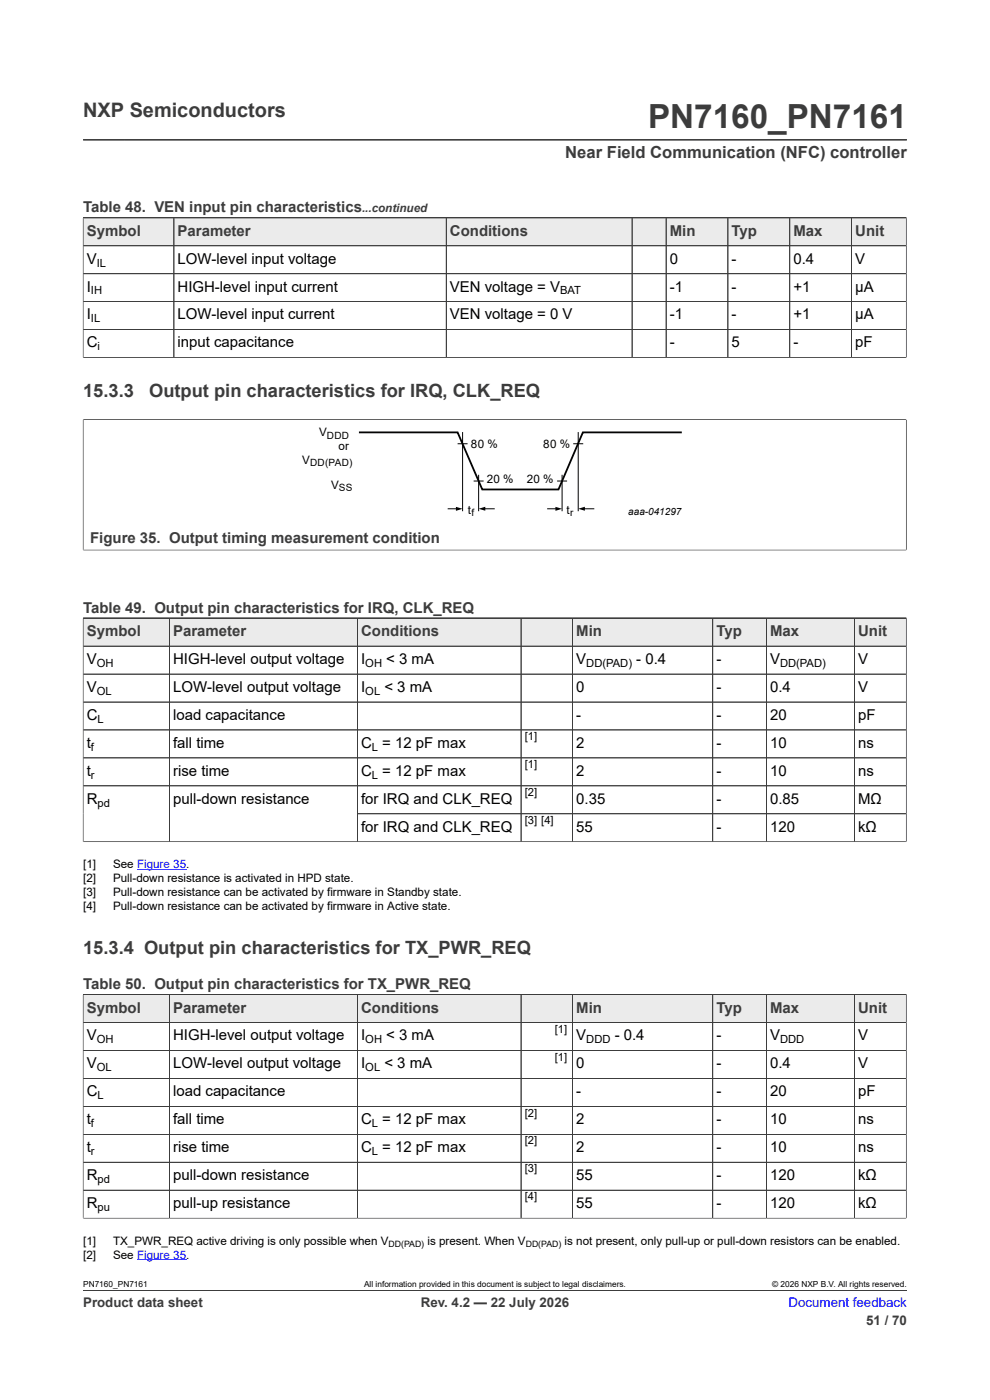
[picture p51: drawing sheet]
<svg xmlns="http://www.w3.org/2000/svg" width="210mm" height="297mm" viewBox="0 0 210 297" stroke-linecap="round" stroke-linejoin="round" font-family="sans-serif">
<defs><g id="words">
<text font-size="7.1" fill="#3c3c3c" x="137.5" y="27.2">PN7160_PN7161</text>
<text font-size="4.2" fill="#3c3c3c" x="17.6" y="24.8">NXP Semiconductors</text>
<g font-size="3.9" fill="#3c3c3c">
<text x="17.6" y="84.2">15.3.3</text>
<text x="31.6" y="84.2">Output pin characteristics for IRQ, CLK_REQ</text>
<text x="17.6" y="202.3">15.3.4 Output pin characteristics for TX_PWR_REQ</text>
</g>
<text font-size="3.5" fill="#3c3c3c" x="119.9" y="33.5">Near Field Communication (NFC) controller</text>
<g font-size="3.2" fill="#3c3c3c">
<text x="17.6" y="45.1">Table 48. VEN input pin characteristics</text>
<text x="18.4" y="50">Symbol</text>
<text x="37.7" y="50">Parameter</text>
<text x="95.4" y="50">Conditions</text>
<text x="142.1" y="50">Min</text>
<text x="155.2" y="50">Typ</text>
<text x="168.3" y="50">Max</text>
<text x="181.4" y="50">Unit</text>
<text x="19.1" y="115.2">Figure 35. Output timing measurement condition</text>
<text x="17.6" y="130">Table 49. Output pin characteristics for IRQ, CLK_REQ</text>
<text x="18.4" y="134.9">Symbol</text>
<text x="36.7" y="134.9">Parameter</text>
<text x="76.6" y="134.9">Conditions</text>
<text x="122.2" y="134.9">Min</text>
<text x="152" y="134.9">Typ</text>
<text x="163.3" y="134.9">Max</text>
<text x="182" y="134.9">Unit</text>
<text x="17.6" y="209.9">Table 50. Output pin characteristics for TX_PWR_REQ</text>
<text x="18.4" y="214.8">Symbol</text>
<text x="36.7" y="214.8">Parameter</text>
<text x="76.6" y="214.8">Conditions</text>
<text x="122.2" y="214.8">Min</text>
<text x="152" y="214.8">Typ</text>
<text x="163.3" y="214.8">Max</text>
<text x="182" y="214.8">Unit</text>
</g>
<g font-size="3.2">
<text x="18.4" y="55.9">V</text>
<text x="37.7" y="55.9">LOW-level input voltage</text>
<text x="142.1" y="55.9">0</text>
<text x="155.2" y="55.9">-</text>
<text x="168.3" y="55.9">0.4</text>
<text x="181.4" y="55.9">V</text>
<text x="18.4" y="61.9">I</text>
<text x="37.7" y="61.9">HIGH-level input current</text>
<text x="95.4" y="61.9">VEN voltage = V</text>
<text x="142.1" y="61.9">-1</text>
<text x="155.2" y="61.9">-</text>
<text x="168.3" y="61.9">+1</text>
<text x="181.4" y="61.9">μA</text>
<text x="18.4" y="67.8">I</text>
<text x="37.7" y="67.8">LOW-level input current</text>
<text x="95.4" y="67.8">VEN voltage = 0 V</text>
<text x="142.1" y="67.8">-1</text>
<text x="155.2" y="67.8">-</text>
<text x="168.3" y="67.8">+1</text>
<text x="181.4" y="67.8">μA</text>
<text x="18.4" y="73.7">C</text>
<text x="37.7" y="73.7">input capacitance</text>
<text x="142.1" y="73.7">-</text>
<text x="155.2" y="73.7">5</text>
<text x="168.3" y="73.7">-</text>
<text x="181.4" y="73.7">pF</text>
<text x="18.4" y="140.9">V</text>
<text x="36.7" y="140.9">HIGH-level output voltage</text>
<text x="76.6" y="140.9">I</text>
<text x="81.9" y="140.9">&lt; 3 mA</text>
<text x="122.2" y="140.9">V</text>
<text x="135" y="140.9">- 0.4</text>
<text x="152" y="140.9">-</text>
<text x="163.3" y="140.9">V</text>
<text x="182" y="140.9">V</text>
<text x="18.4" y="146.8">V</text>
<text x="36.7" y="146.8">LOW-level output voltage</text>
<text x="76.6" y="146.8">I</text>
<text x="81.5" y="146.8">&lt; 3 mA</text>
<text x="122.2" y="146.8">0</text>
<text x="152" y="146.8">-</text>
<text x="163.3" y="146.8">0.4</text>
<text x="182" y="146.8">V</text>
<text x="18.4" y="152.7">C</text>
<text x="36.7" y="152.7">load capacitance</text>
<text x="122.2" y="152.7">-</text>
<text x="152" y="152.7">-</text>
<text x="163.3" y="152.7">20</text>
<text x="182" y="152.7">pF</text>
<text x="18.4" y="158.6">t</text>
<text x="36.7" y="158.6">fall time</text>
<text x="76.6" y="158.6">C = 12 pF max</text>
<text x="122.2" y="158.6">2</text>
<text x="152" y="158.6">-</text>
<text x="163.3" y="158.6">10</text>
<text x="182" y="158.6">ns</text>
<text x="18.4" y="164.6">t</text>
<text x="36.7" y="164.6">rise time</text>
<text x="76.6" y="164.6">C = 12 pF max</text>
<text x="122.2" y="164.6">2</text>
<text x="152" y="164.6">-</text>
<text x="163.3" y="164.6">10</text>
<text x="182" y="164.6">ns</text>
<text x="18.4" y="170.5">R</text>
<text x="36.7" y="170.5">pull-down resistance</text>
<text x="76.6" y="170.5">for IRQ and CLK_REQ</text>
<text x="122.2" y="170.5">0.35</text>
<text x="152" y="170.5">-</text>
<text x="163.3" y="170.5">0.85</text>
<text x="182" y="170.5">MΩ</text>
<text x="76.6" y="176.4">for IRQ and CLK_REQ</text>
<text x="122.2" y="176.4">55</text>
<text x="152" y="176.4">-</text>
<text x="163.3" y="176.4">120</text>
<text x="182" y="176.4">kΩ</text>
<text x="18.4" y="220.7">V</text>
<text x="36.7" y="220.7">HIGH-level output voltage</text>
<text x="76.6" y="220.7">I</text>
<text x="81.9" y="220.7">&lt; 3 mA</text>
<text x="122.2" y="220.7">V</text>
<text x="130.4" y="220.7">- 0.4</text>
<text x="152" y="220.7">-</text>
<text x="163.3" y="220.7">V</text>
<text x="182" y="220.7">V</text>
<text x="18.4" y="226.7">V</text>
<text x="36.7" y="226.7">LOW-level output voltage</text>
<text x="76.6" y="226.7">I</text>
<text x="81.5" y="226.7">&lt; 3 mA</text>
<text x="122.2" y="226.7">0</text>
<text x="152" y="226.7">-</text>
<text x="163.3" y="226.7">0.4</text>
<text x="182" y="226.7">V</text>
<text x="18.4" y="232.6">C</text>
<text x="36.7" y="232.6">load capacitance</text>
<text x="122.2" y="232.6">-</text>
<text x="152" y="232.6">-</text>
<text x="163.3" y="232.6">20</text>
<text x="182" y="232.6">pF</text>
<text x="18.4" y="238.5">t</text>
<text x="36.7" y="238.5">fall time</text>
<text x="76.6" y="238.5">C = 12 pF max</text>
<text x="122.2" y="238.5">2</text>
<text x="152" y="238.5">-</text>
<text x="163.3" y="238.5">10</text>
<text x="182" y="238.5">ns</text>
<text x="18.4" y="244.4">t</text>
<text x="36.7" y="244.4">rise time</text>
<text x="76.6" y="244.4">C = 12 pF max</text>
<text x="122.2" y="244.4">2</text>
<text x="152" y="244.4">-</text>
<text x="163.3" y="244.4">10</text>
<text x="182" y="244.4">ns</text>
<text x="18.4" y="250.4">R</text>
<text x="36.7" y="250.4">pull-down resistance</text>
<text x="122.2" y="250.4">55</text>
<text x="152" y="250.4">-</text>
<text x="163.3" y="250.4">120</text>
<text x="182" y="250.4">kΩ</text>
<text x="18.4" y="256.3">R</text>
<text x="36.7" y="256.3">pull-up resistance</text>
<text x="122.2" y="256.3">55</text>
<text x="152" y="256.3">-</text>
<text x="163.3" y="256.3">120</text>
<text x="182" y="256.3">kΩ</text>
</g>
<g font-size="2.8" fill="#3c3c3c">
<text x="17.6" y="277.3">Product data sheet</text>
<text x="89.3" y="277.3">Rev. 4.2 — 22 July 2026</text>
<text x="183.7" y="281">51 / 70</text>
</g>
<text font-size="2.8" fill="#00f" x="167.3" y="277.3">Document feedback</text>
<text font-size="2.5" fill="#3c3c3c" x="76.8" y="45.1">...continued</text>
<g font-size="2.5">
<text x="67.7" y="92.5">V</text>
<text x="71.8" y="95.5">or</text>
<text x="99.9" y="95">80 %</text>
<text x="115.2" y="95">80 %</text>
<text x="64.1" y="98.4">V</text>
<text x="70.2" y="103.6">V</text>
<text x="103.2" y="102.4">20 %</text>
<text x="111.7" y="102.4">20 %</text>
<text x="99.2" y="109">t</text>
<text x="120.2" y="109">t</text>
<text x="17.6" y="184.2">[1]</text>
<text x="24" y="184.2">See Figure 35.</text>
<text x="17.6" y="187.2">[2]</text>
<text x="17.6" y="190.1">[3]</text>
<text x="24" y="187.2">Pull-down resistance is activated in HPD state.</text>
<text x="24" y="190.1">Pull-down resistance can be activated by firmware in Standby state.</text>
<text x="17.6" y="193.1">[4]</text>
<text x="24" y="193.1">Pull-down resistance can be activated by firmware in Active state.</text>
<text x="17.6" y="264.1">[1]</text>
<text x="17.6" y="267">[2]</text>
<text x="24" y="264.1">TX_PWR_REQ active driving is only possible when V</text>
<text x="24" y="267">See Figure 35.</text>
<text x="90.7" y="264.1">is present. When V</text>
<text x="119.8" y="264.1">is not present, only pull-up or pull-down resistors can be enabled.</text>
</g>
<g font-size="2.4">
<text x="20.5" y="56.5">IL</text>
<text x="19.3" y="62.5">IH</text>
<text x="118.8" y="62.5">BAT</text>
<text x="19.3" y="68.4">IL</text>
<text x="20.7" y="74.3">i</text>
<text x="20.5" y="141.5">OH</text>
<text x="77.5" y="141.5">OH</text>
<text x="124.4" y="141.5">DD(PAD)</text>
<text x="165.5" y="141.5">DD(PAD)</text>
<text x="20.5" y="147.4">OL</text>
<text x="77.5" y="147.4">OL</text>
<text x="20.7" y="153.3">L</text>
<text x="19.3" y="159.3">f</text>
<text x="78.9" y="159.3">L</text>
<text x="111.3" y="157">[1]</text>
<text x="19.3" y="165.2">r</text>
<text x="78.9" y="165.2">L</text>
<text x="111.3" y="162.9">[1]</text>
<text x="20.7" y="171.1">pd</text>
<text x="111.3" y="168.9">[2]</text>
<text x="111.3" y="174.8">[3] [4]</text>
<text x="20.5" y="221.3">OH</text>
<text x="77.5" y="221.3">OH</text>
<text x="117.7" y="219.1">[1]</text>
<text x="124.4" y="221.3">DDD</text>
<text x="165.5" y="221.3">DDD</text>
<text x="20.5" y="227.3">OL</text>
<text x="77.5" y="227.3">OL</text>
<text x="117.7" y="225">[1]</text>
<text x="20.7" y="233.2">L</text>
<text x="19.3" y="239.1">f</text>
<text x="78.9" y="239.1">L</text>
<text x="111.3" y="236.9">[2]</text>
<text x="19.3" y="245">r</text>
<text x="78.9" y="245">L</text>
<text x="111.3" y="242.8">[2]</text>
<text x="20.7" y="251">pd</text>
<text x="111.3" y="248.7">[3]</text>
<text x="20.7" y="256.9">pu</text>
<text x="111.3" y="254.6">[4]</text>
</g>
<g font-size="2.1">
<text x="69.3" y="93">DDD</text>
<text x="65.8" y="98.9">DD(PAD)</text>
<text x="71.9" y="104.1">SS</text>
<text x="100" y="109.5">f</text>
<text x="120.9" y="109.4">r</text>
<text x="133.3" y="109.2">aaa-041297</text>
</g>
<g font-size="1.9">
<text x="82.4" y="264.6">DD(PAD)</text>
<text x="111.5" y="264.6">DD(PAD)</text>
</g>
<g font-size="1.8">
<text x="17.6" y="273.1">PN7160_PN7161</text>
<text x="77.2" y="273.1">All information provided in this document is subject to legal disclaimers.</text>
<text x="163.8" y="273.1">© 2026 NXP B.V. All rights reserved.</text>
</g>
</g></defs>
<path d="M17.6 29.7h174.8M17.6 46.2h174.6" fill="none" stroke="#3c3c3c" stroke-width=".21"/>
<path d="M17.7 46.3h19.1v5.8h-19.1z" fill="#ebebeb"/>
<path d="M17.6 46.2h19.3v5.9h-19.3z" fill="none" stroke="#3c3c3c" stroke-width=".21"/>
<path d="M37 46.3h57.6v5.8h-57.6z" fill="#ebebeb"/>
<path d="M36.9 46.2h57.8v5.9h-57.8z" fill="none" stroke="#3c3c3c" stroke-width=".21"/>
<path d="M94.7 46.3h39.3v5.8h-39.3z" fill="#ebebeb"/>
<path d="M94.7 46.2h39.4v5.9h-39.4z" fill="none" stroke="#3c3c3c" stroke-width=".21"/>
<path d="M134.1 46.3h7.1v5.8h-7.1z" fill="#ebebeb"/>
<path d="M134.1 46.2h7.2v5.9h-7.2z" fill="none" stroke="#3c3c3c" stroke-width=".21"/>
<path d="M141.4 46.3h12.9v5.8h-12.9z" fill="#ebebeb"/>
<path d="M141.3 46.2h13.1v5.9h-13.1z" fill="none" stroke="#3c3c3c" stroke-width=".21"/>
<path d="M154.5 46.3h13v5.8h-13z" fill="#ebebeb"/>
<path d="M154.4 46.2h13.1v5.9h-13.1z" fill="none" stroke="#3c3c3c" stroke-width=".21"/>
<path d="M167.6 46.3h13v5.8h-13z" fill="#ebebeb"/>
<path d="M167.5 46.2h13.1v5.9h-13.1z" fill="none" stroke="#3c3c3c" stroke-width=".21"/>
<path d="M180.7 46.3h11.5v5.8h-11.5z" fill="#ebebeb"/>
<g fill="none" stroke="#3c3c3c" stroke-width=".21">
<path d="M17.6 52.1h174.6M17.6 58.1h174.6M17.6 46.3v29.6M17.6 46.2h174.6v29.7M36.9 46.3v29.5M94.7 46.3v29.5M134.1 46.3v29.5M141.3 46.3v29.5M154.4 46.3v29.5M167.5 46.3v29.5M180.6 46.2v29.6M17.6 75.8h174.7"/>
<path d="M17.6 64h174.6M17.6 69.9h174.6M17.6 89h174.7M17.6 89v27.8M192.2 89v27.8M17.6 116.7h174.7M17.6 131.2h174.6"/>
</g>
<path d="M76.1 91.7h21l5.2 12.1h16.2l5.1-12.1h21" fill="none" stroke="#000" stroke-width=".38"/>
<path d="M97.1 94.1h2.1M98.1 91.8v16.5M121.6 94.1h2.1M122.7 91.8v16.5M95.1 107.9h1.9M100.5 102h2.1M101.5 100.8v7.5M102.7 107.9h2.1M116.2 107.9h1.9M118.2 102h2.1M119.2 100.8v7.5M123.8 107.9h2.2" fill="none" stroke="#000" stroke-width=".21"/>
<path d="M96.7 107.5l1.4 .4-1.4 .5zM101.5 107.9l1.4-.4v.8zM117.8 107.5l1.4 .4-1.4 .5zM122.7 107.9l1.4-.4v.8z" fill="#000"/>
<path d="M17.7 131.2h18.2v5.8h-18.2z" fill="#ebebeb"/>
<path d="M17.6 131.2h18.3v5.9h-18.3z" fill="none" stroke="#3c3c3c" stroke-width=".21"/>
<path d="M36 131.2h39.8v5.8h-39.8z" fill="#ebebeb"/>
<path d="M35.9 131.2h39.9v5.9h-39.9z" fill="none" stroke="#3c3c3c" stroke-width=".21"/>
<path d="M75.9 131.2h34.6v5.8h-34.6z" fill="#ebebeb"/>
<path d="M75.8 131.2h34.7v5.9h-34.7z" fill="none" stroke="#3c3c3c" stroke-width=".21"/>
<path d="M110.6 131.2h10.8v5.8h-10.8z" fill="#ebebeb"/>
<path d="M110.5 131.2h11v5.9h-11z" fill="none" stroke="#3c3c3c" stroke-width=".21"/>
<path d="M121.5 131.2h29.6v5.8h-29.6z" fill="#ebebeb"/>
<path d="M121.5 131.2h29.7v5.9h-29.7z" fill="none" stroke="#3c3c3c" stroke-width=".21"/>
<path d="M151.3 131.2h11.2v5.8h-11.2z" fill="#ebebeb"/>
<path d="M151.2 131.2h11.4v5.9h-11.4z" fill="none" stroke="#3c3c3c" stroke-width=".21"/>
<path d="M162.6 131.2h18.6v5.8h-18.6z" fill="#ebebeb"/>
<path d="M162.6 131.2h18.7v5.9h-18.7z" fill="none" stroke="#3c3c3c" stroke-width=".21"/>
<path d="M181.3 131.2h10.9v5.8h-10.9z" fill="#ebebeb"/>
<g fill="none" stroke="#3c3c3c" stroke-width=".21">
<path d="M17.6 131.2h174.6v47.4M17.6 137.1h174.6M17.6 131.2v47.4M35.9 131.2v47.4M75.8 131.2v47.4M110.5 131.2v47.4M121.5 131.2v47.4M151.2 131.2v47.4M162.6 131.2v47.4M181.3 131.2v47.4M17.6 143h174.6M17.6 148.9h174.6"/>
<path d="M17.6 154.9h174.6M17.6 178.6h174.7M17.6 160.8h174.6M17.6 166.7h174.6M75.8 172.6h116.4M17.6 211h174.6"/>
</g>
<path d="M29.1 184.5h10.4" fill="none" stroke="#00f" stroke-width=".21"/>
<path d="M17.7 211.1h18.2v5.8h-18.2z" fill="#ebebeb"/>
<path d="M17.6 211h18.3v5.9h-18.3z" fill="none" stroke="#3c3c3c" stroke-width=".21"/>
<path d="M36 211.1h39.8v5.8h-39.8z" fill="#ebebeb"/>
<path d="M35.9 211h39.9v5.9h-39.9z" fill="none" stroke="#3c3c3c" stroke-width=".21"/>
<path d="M75.9 211.1h34.6v5.8h-34.6z" fill="#ebebeb"/>
<path d="M75.8 211h34.7v5.9h-34.7z" fill="none" stroke="#3c3c3c" stroke-width=".21"/>
<path d="M110.6 211.1h10.8v5.8h-10.8z" fill="#ebebeb"/>
<path d="M110.5 211h11v5.9h-11z" fill="none" stroke="#3c3c3c" stroke-width=".21"/>
<path d="M121.5 211.1h29.6v5.8h-29.6z" fill="#ebebeb"/>
<path d="M121.5 211h29.7v5.9h-29.7z" fill="none" stroke="#3c3c3c" stroke-width=".21"/>
<path d="M151.3 211.1h11.2v5.8h-11.2z" fill="#ebebeb"/>
<path d="M151.2 211h11.4v5.9h-11.4z" fill="none" stroke="#3c3c3c" stroke-width=".21"/>
<path d="M162.6 211.1h18.6v5.8h-18.6z" fill="#ebebeb"/>
<path d="M162.6 211h18.7v5.9h-18.7z" fill="none" stroke="#3c3c3c" stroke-width=".21"/>
<path d="M181.3 211.1h10.9v5.8h-10.9z" fill="#ebebeb"/>
<g fill="none" stroke="#3c3c3c" stroke-width=".21">
<path d="M17.6 211h174.6v47.5M17.6 211.1v47.4M35.9 211.1v47.3M75.8 211.1v47.3M110.5 211.1v47.3M121.5 211.1v47.3M151.2 211.1v47.3M162.6 211.1v47.3M181.3 211v47.4M192.2 216.9h-174.6M17.6 222.9h174.6M17.6 228.8h174.6"/>
<path d="M17.6 234.7h174.6M17.6 258.4h174.7M17.6 240.6h174.6M17.6 246.6h174.6M17.6 252.5h174.6M17.6 273.8h174.8"/>
</g>
<path d="M29.1 267.3h10.4" fill="none" stroke="#00f" stroke-width=".21"/>
<use href="#words"/>
</svg>
